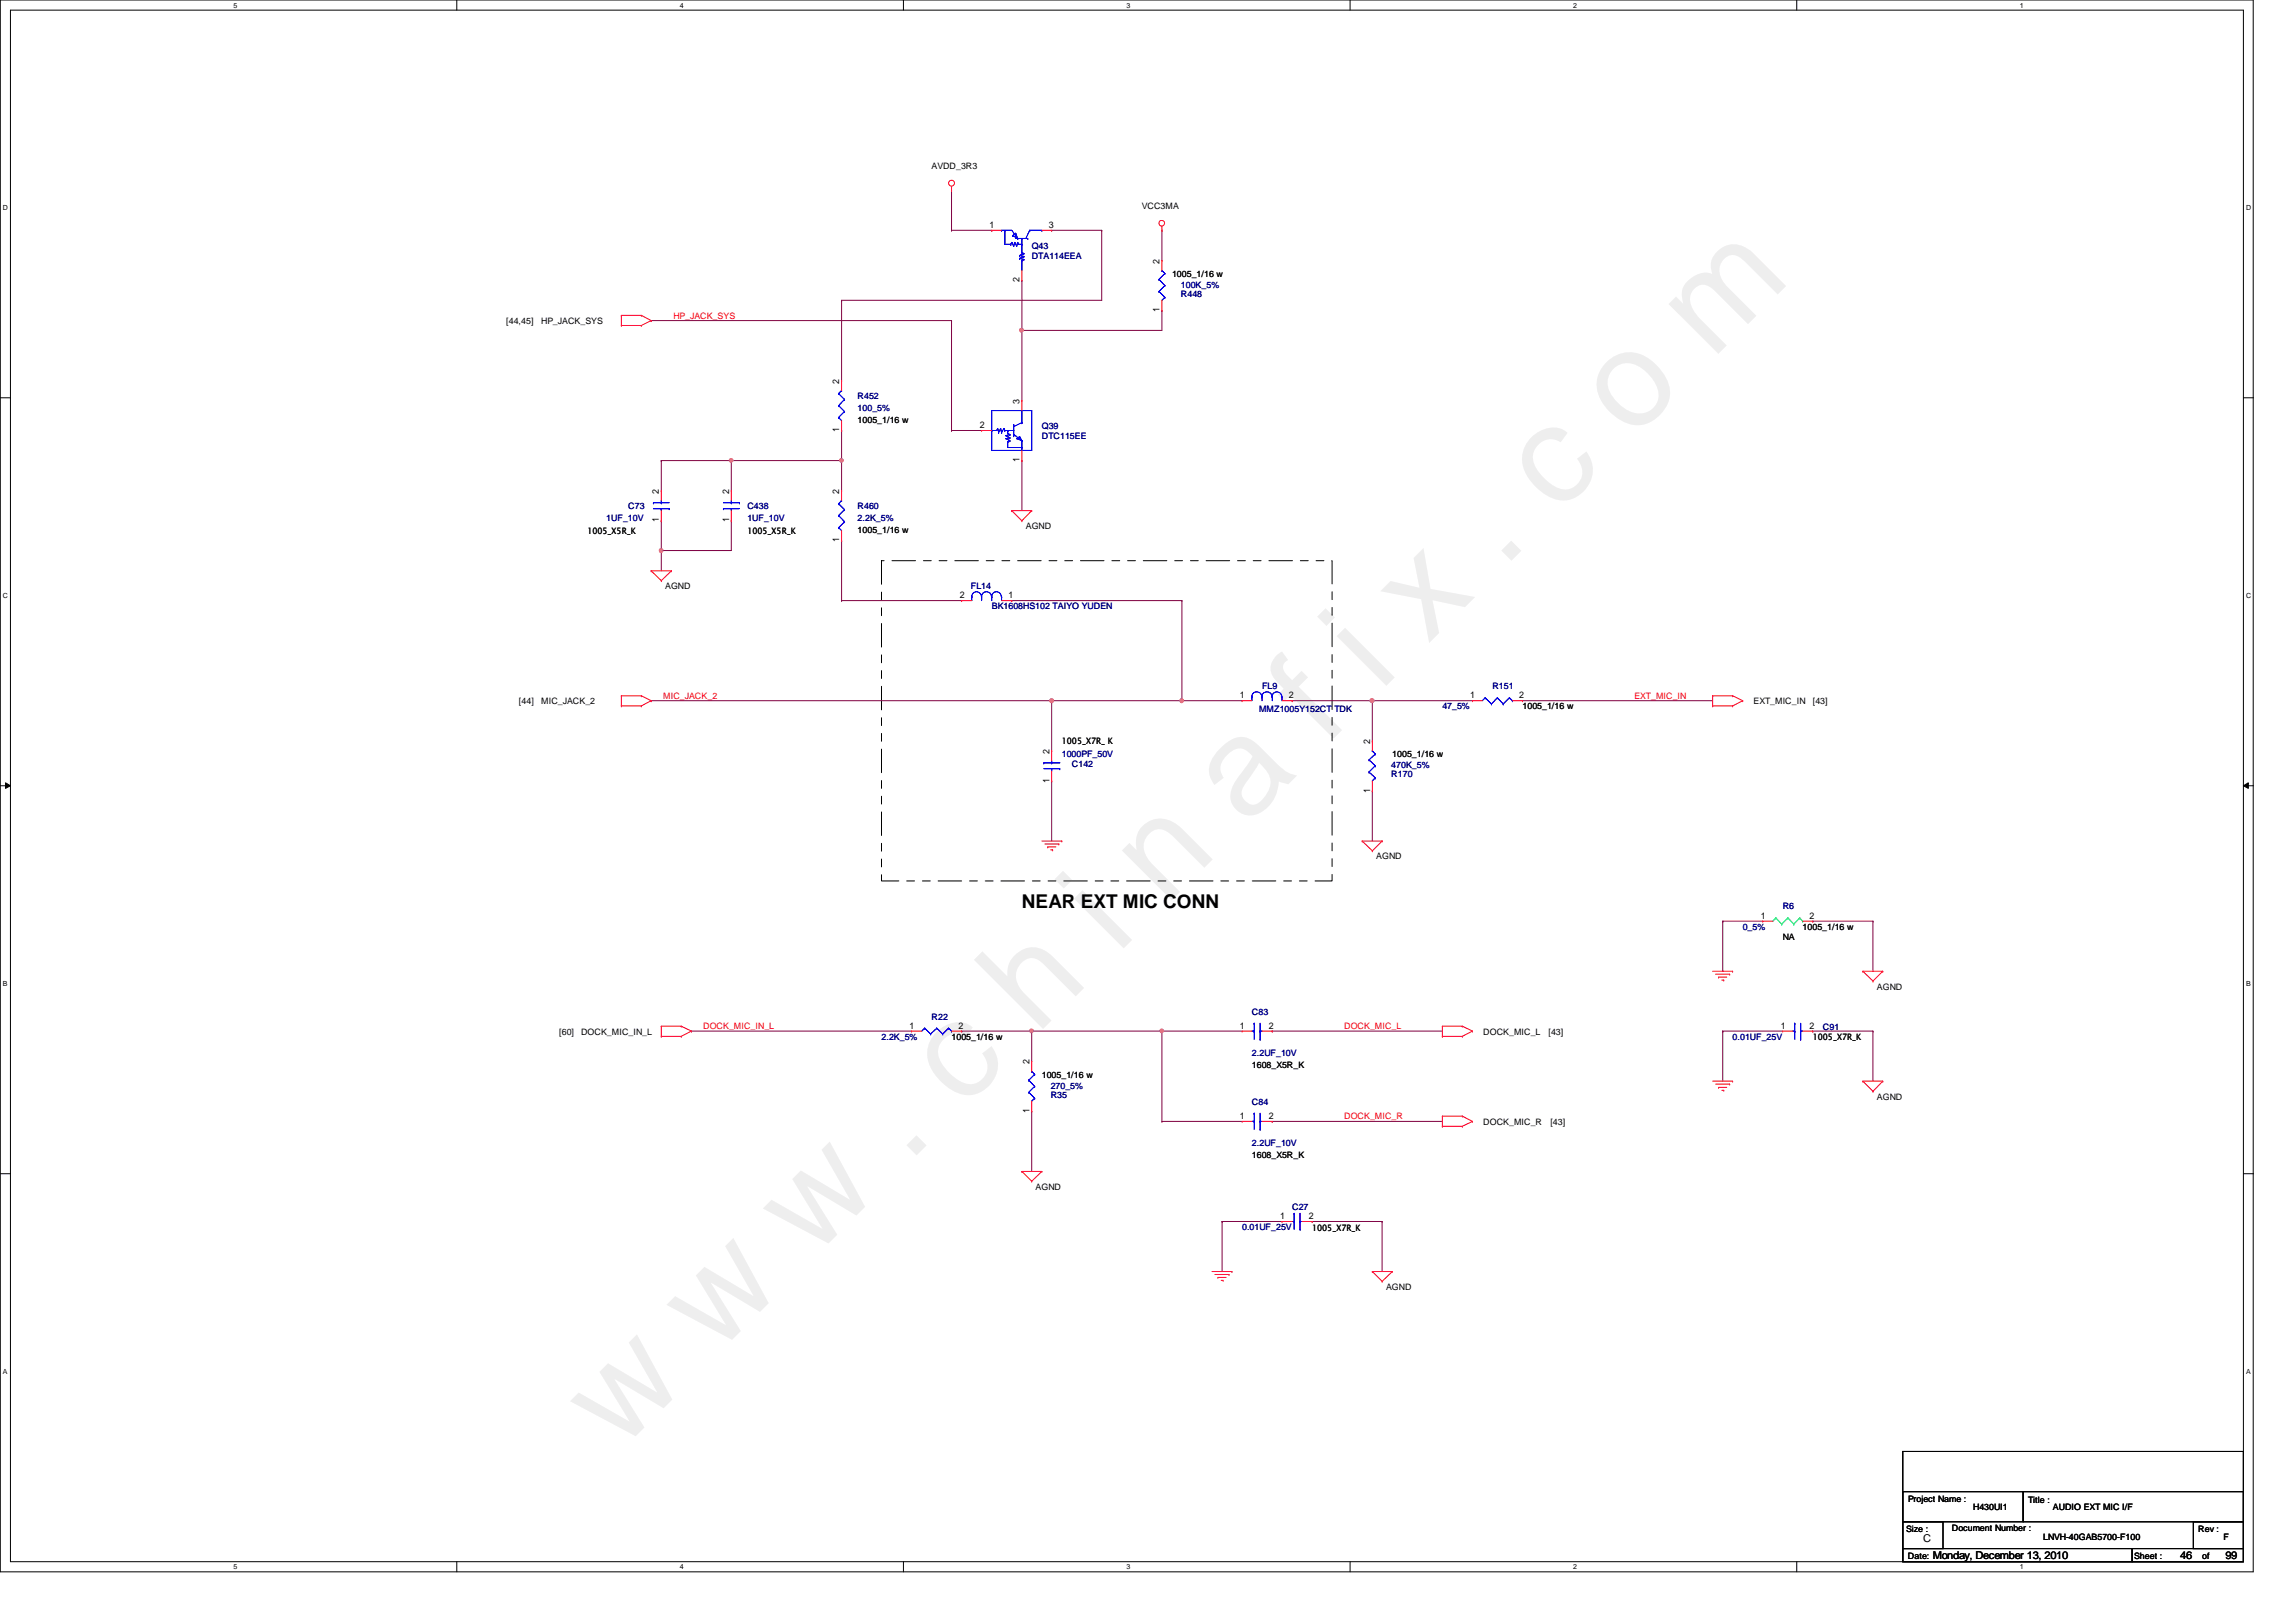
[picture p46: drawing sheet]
<svg xmlns="http://www.w3.org/2000/svg" width="297mm" height="210mm" viewBox="0 0 297 210" stroke-linecap="round" stroke-linejoin="round" font-family="sans-serif">
<defs><g id="words">
<text font-size="17.6" fill="#f0f" x="80.1" y="188" transform="rotate(-45 80.1 188)">w w w . c h i n a f i x . c o m</text>
<text font-size="2.5" x="132.2" y="117.6">NEAR EXT MIC CONN</text>
<g font-size="1.4">
<text x="248.8" y="199.5">C</text>
<text x="250.1" y="201.7">Monday, December 13, 2010</text>
<text x="282.1" y="201.7">46</text>
<text x="287.9" y="201.7">99</text>
</g>
<g font-size="1.2">
<text x="128" y="29.5">1</text>
<text x="135.7" y="29.5">3</text>
<text x="150" y="34.1" transform="rotate(-90 150 34.1)">2</text>
<text x="131.9" y="36.5" transform="rotate(-90 131.9 36.5)">2</text>
<text x="150" y="40.4" transform="rotate(-90 150 40.4)">1</text>
<text x="108.6" y="49.7" transform="rotate(-90 108.6 49.7)">2</text>
<text x="131.9" y="52.2" transform="rotate(-90 131.9 52.2)">3</text>
<text x="108.6" y="56" transform="rotate(-90 108.6 56)">1</text>
<text x="126.7" y="55.4">2</text>
<text x="131.9" y="59.8" transform="rotate(-90 131.9 59.8)">1</text>
<text x="85.3" y="63.9" transform="rotate(-90 85.3 63.9)">2</text>
<text x="94.3" y="63.9" transform="rotate(-90 94.3 63.9)">2</text>
<text x="108.6" y="63.9" transform="rotate(-90 108.6 63.9)">2</text>
<text x="85.3" y="67.6" transform="rotate(-90 85.3 67.6)">1</text>
<text x="94.3" y="67.6" transform="rotate(-90 94.3 67.6)">1</text>
<text x="108.6" y="70.2" transform="rotate(-90 108.6 70.2)">1</text>
<text x="124.2" y="77.4">2</text>
<text x="130.5" y="77.4">1</text>
<text x="160.4" y="90.4">1</text>
<text x="166.7" y="90.4">2</text>
<text x="190.2" y="90.4">1</text>
<text x="196.6" y="90.4">2</text>
<text x="135.8" y="101.3" transform="rotate(-90 135.8 101.3)">1</text>
<text x="135.8" y="97.6" transform="rotate(-90 135.8 97.6)">2</text>
<text x="177.2" y="96.3" transform="rotate(-90 177.2 96.3)">2</text>
<text x="177.2" y="102.6" transform="rotate(-90 177.2 102.6)">1</text>
<text x="227.8" y="118.9">1</text>
<text x="234.1" y="118.9">2</text>
<text x="117.7" y="133.1">1</text>
<text x="124" y="133.1">2</text>
<text x="133.2" y="137.8" transform="rotate(-90 133.2 137.8)">2</text>
<text x="160.4" y="133.1">1</text>
<text x="164.2" y="133.1">2</text>
<text x="230.4" y="133.1">1</text>
<text x="234.1" y="133.1">2</text>
<text x="133.2" y="144" transform="rotate(-90 133.2 144)">1</text>
<text x="160.4" y="144.8">1</text>
<text x="164.2" y="144.8">2</text>
<text x="165.6" y="157.8">1</text>
<text x="169.3" y="157.8">2</text>
</g>
<g font-size="1.1">
<text x="120.5" y="21.8">AVDD_3R3</text>
<text x="147.7" y="27">VCC3MA</text>
<text x="151.6" y="35.8">1005_1/16 w</text>
<text x="65.5" y="41.9">[44,45]</text>
<text x="70" y="41.9">HP_JACK_SYS</text>
<text x="111" y="54.7">1005_1/16 w</text>
<text x="76" y="69.1">1005_X5R_K</text>
<text x="96.7" y="69.1">1005_X5R_K</text>
<text x="111" y="69">1005_1/16 w</text>
<text x="132.7" y="68.5">AGND</text>
<text x="86.1" y="76.2">AGND</text>
<text x="67.1" y="91.1">[44]</text>
<text x="70" y="91.1">MIC_JACK_2</text>
<text x="197" y="91.8">1005_1/16 w</text>
<text x="226.9" y="91.1">EXT_MIC_IN</text>
<text x="234.5" y="91.1">[43]</text>
<text x="137.4" y="96.3">1005_X7R_ K</text>
<text x="180.1" y="98">1005_1/16 w</text>
<text x="178.1" y="111.2">AGND</text>
<text x="230.6" y="121.6">NA</text>
<text x="233.2" y="120.3">1005_1/16 w</text>
<text x="242.8" y="128.1">AGND</text>
<text x="72.3" y="133.9">[60]</text>
<text x="75.2" y="133.9">DOCK_MIC_IN_L</text>
<text x="123.1" y="134.5">1005_1/16 w</text>
<text x="191.9" y="133.9">DOCK_MIC_L</text>
<text x="200.3" y="133.9">[43]</text>
<text x="234.5" y="134.6">1005_X7R_K</text>
<text x="134.8" y="139.4">1005_1/16 w</text>
<text x="162" y="138.2">1608_X5R_K</text>
<text x="242.8" y="142.3">AGND</text>
<text x="162" y="149.8">1608_X5R_K</text>
<text x="191.9" y="145.5">DOCK_MIC_R</text>
<text x="200.6" y="145.5">[43]</text>
<text x="134" y="154">AGND</text>
<text x="169.8" y="159.3">1005_X7R_K</text>
<text x="179.3" y="166.9">AGND</text>
<text x="246.8" y="194.4">Project Name :</text>
<text x="255.3" y="195.4">H430UI1</text>
<text x="262.4" y="194.5">Title :</text>
<text x="265.6" y="195.4">AUDIO EXT MIC I/F</text>
<text x="246.6" y="198.3">Size :</text>
<text x="246.8" y="201.8">Date:</text>
<text x="252.5" y="198.2">Document Number :</text>
<text x="264.3" y="199.3">LNVH-40GAB5700-F100</text>
<text x="276.1" y="201.8">Sheet :</text>
<text x="284.4" y="198.3">Rev :</text>
<text x="284.9" y="201.8">of</text>
<text x="287.7" y="199.3">F</text>
</g>
<g font-size="1.1" fill="#000080">
<text x="133.5" y="32.2">Q43</text>
<text x="133.5" y="33.5">DTA114EEA</text>
<text x="152.8" y="38.4">R448</text>
<text x="152.8" y="37.3">100K_5%</text>
<text x="111" y="51.6">R452</text>
<text x="111" y="53.2">100_5%</text>
<text x="134.8" y="55.5">Q39</text>
<text x="134.8" y="56.8">DTC115EE</text>
<text x="81.3" y="65.9">C73</text>
<text x="96.7" y="65.9">C438</text>
<text x="111" y="65.9">R460</text>
<text x="78.4" y="67.4">1UF_10V</text>
<text x="96.7" y="67.4">1UF_10V</text>
<text x="111" y="67.4">2.2K_5%</text>
<text x="125.6" y="76.2">FL14</text>
<text x="128.3" y="78.8">BK1608HS102 TAIYO YUDEN</text>
<text x="163.3" y="89.2">FL9</text>
<text x="193.1" y="89.2">R151</text>
<text x="162.9" y="92.2">MMZ1005Y152CT TDK</text>
<text x="186.6" y="91.8">47_5%</text>
<text x="137.4" y="98">1000PF_50V</text>
<text x="138.7" y="99.3">C142</text>
<text x="180" y="100.6">R170</text>
<text x="180" y="99.4">470K_5%</text>
<text x="230.6" y="117.7">R6</text>
<text x="225.5" y="120.3">0_5%</text>
<text x="120.5" y="132">R22</text>
<text x="162" y="131.3">C83</text>
<text x="114" y="134.5">2.2K_5%</text>
<text x="162" y="136.6">2.2UF_10V</text>
<text x="224.2" y="134.5">0.01UF_25V</text>
<text x="235.8" y="133.3">C91</text>
<text x="135.9" y="142.1">R35</text>
<text x="135.9" y="140.9">270_5%</text>
<text x="162" y="143">C84</text>
<text x="162" y="148.3">2.2UF_10V</text>
<text x="160.7" y="159.2">0.01UF_25V</text>
<text x="167.2" y="156.5">C27</text>
</g>
<g font-size="1.1" fill="#f00">
<text x="87.1" y="41.2">HP_JACK_SYS</text>
<text x="85.8" y="90.4">MIC_JACK_2</text>
<text x="211.5" y="90.4">EXT_MIC_IN</text>
<text x="91" y="133.2">DOCK_MIC_IN_L</text>
<text x="173.9" y="133.2">DOCK_MIC_L</text>
<text x="173.9" y="144.9">DOCK_MIC_R</text>
</g>
<g font-size=".9">
<text x="30.2" y="1">5</text>
<text x="88" y="1">4</text>
<text x="145.8" y="1">3</text>
<text x="203.5" y="1">2</text>
<text x="261.3" y="1">1</text>
<text x=".4" y="27.2">D</text>
<text x="290.6" y="27.2">D</text>
<text x=".4" y="77.3">C</text>
<text x="290.6" y="77.3">C</text>
<text x=".4" y="127.6">B</text>
<text x="290.6" y="127.6">B</text>
<text x=".4" y="177.8">A</text>
<text x="290.6" y="177.8">A</text>
<text x="30.2" y="203.1">5</text>
<text x="88" y="203.1">4</text>
<text x="145.8" y="203.1">3</text>
<text x="203.5" y="203.1">2</text>
<text x="261.3" y="203.1">1</text>
</g>
</g></defs>
<path d="M0 0h291.5v203.4h-291.5zM1.4 1.3h288.8v200.8h-288.8z" fill="none" stroke="#000" stroke-width=".13"/>
<g fill="#fff">
<path d="M30.2 .2h.5v1h-.5z"/>
<path d="M30.2 202.3h.5v1h-.5z"/>
</g>
<path d="M59.1 0v1.3M59.1 202.1v1.3" fill="none" stroke="#000" stroke-width=".13"/>
<g fill="#fff">
<path d="M88 .2h.5v1h-.5z"/>
<path d="M88 202.3h.5v1h-.5z"/>
</g>
<path d="M116.9 0v1.3M116.9 202.1v1.3" fill="none" stroke="#000" stroke-width=".13"/>
<g fill="#fff">
<path d="M145.8 .2h.5v1h-.5z"/>
<path d="M145.8 202.3h.5v1h-.5z"/>
</g>
<path d="M174.7 0v1.3M174.7 202.1v1.3" fill="none" stroke="#000" stroke-width=".13"/>
<g fill="#fff">
<path d="M203.5 .2h.5v1h-.5z"/>
<path d="M203.5 202.3h.5v1h-.5z"/>
</g>
<path d="M232.4 0v1.3M232.4 202.1v1.3" fill="none" stroke="#000" stroke-width=".13"/>
<g fill="#fff">
<path d="M261.3 .2h.5v1h-.5z"/>
<path d="M261.3 202.3h.5v1h-.5z"/>
<path d="M.4 26.4h.6v1h-.6z"/>
<path d="M290.6 26.4h.6v1h-.6z"/>
<path d="M.4 76.5h.6v1.1h-.6z"/>
<path d="M290.6 76.5h.6v1.1h-.6z"/>
</g>
<path d="M0 51.5h1.4M290.2 51.5h1.3" fill="none" stroke="#000" stroke-width=".13"/>
<g fill="#fff">
<path d="M.4 126.7h.6v1.1h-.6z"/>
<path d="M290.6 126.7h.6v1.1h-.6z"/>
</g>
<path d="M0 101.7h1.4M.7 101.3l.7 .4-.7 .3zM290.2 101.7l.7-.4v.7zM290.2 101.7h1.3" fill="none" stroke="#000" stroke-width=".13"/>
<path d="M.7 101.3l.7 .4-.7 .3zM290.2 101.7l.7-.4v.7z" fill="#000"/>
<g fill="#fff">
<path d="M.4 177h.5v1h-.5z"/>
<path d="M290.6 177h.5v1h-.5z"/>
</g>
<path d="M0 151.9h1.4M290.2 151.9h1.3M246.2 196.9h5.2v3.5h-5.2zM246.2 193h15.5v3.9h-15.5zM246.2 187.8h44v14.3h-44zM261.7 193h28.5v3.9h-28.5zM283.8 196.9h6.4v3.5h-6.4zM246.2 200.4h29.6v1.7h-29.6zM275.8 200.4h14.4v1.7h-14.4z" fill="none" stroke="#000" stroke-width=".13"/>
<path d="M114 72.6h58.3v41.4h-58.3z" fill="none" stroke="#000" stroke-width=".13" stroke-dasharray="3 1 1 1 1 1"/>
<path d="M108.9 38.9h33.6M84.2 41.5h38.9M84.2 90.7h51.9M234.5 119.2h7.8M242.3 119.2h.1M242.3 119.2v6.5M89.4 133.4h28.5M234.5 133.4h7.8M242.3 133.4h.1M242.3 133.4v6.5" fill="none" stroke="#800040" stroke-width=".13"/>
<g fill="none" stroke="#f00" stroke-width=".13">
<path d="M123.1 24.1v.5M241 125.7h.1M241 139.9h.1M241 125.7h2.6M241 125.7l1.3 1.3M241 139.9h2.6M241 139.9l1.3 1.3M242.3 127h.1M243.6 125.7h.1M243.6 139.9h.1M243.6 125.7l-1.3 1.3M243.6 139.9l-1.3 1.3"/>
<path d="M242.3 141.2h.1"/>
<circle cx="123.1" cy="23.7" r=".38"/>
</g>
<use href="#words"/>
</svg>
